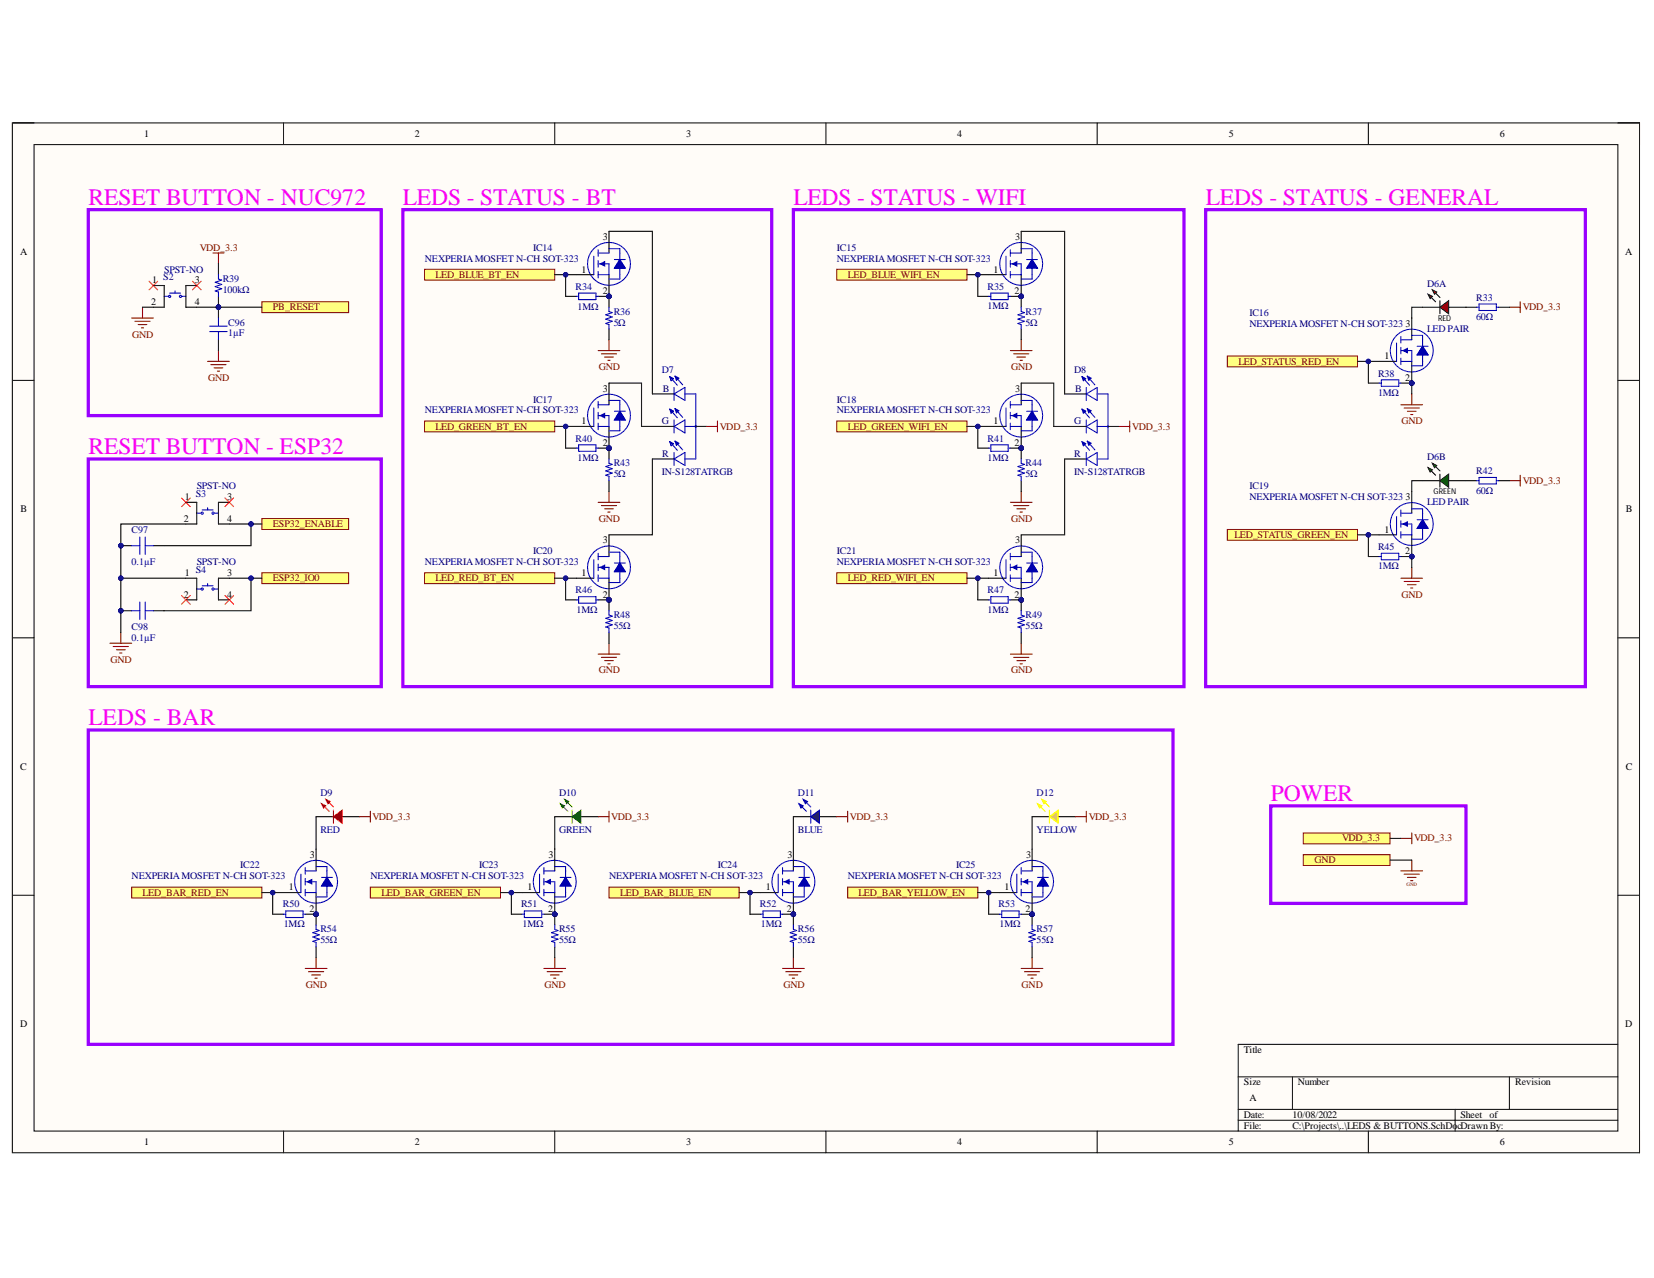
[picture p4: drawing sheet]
<svg xmlns="http://www.w3.org/2000/svg" width="279mm" height="216mm" viewBox="0 0 279 216" stroke-linecap="round" stroke-linejoin="round" font-family="sans-serif">
<defs><g id="words">
<g font-size="4" fill="#f0f">
<text x="15" y="34.6">RESET BUTTON - NUC972</text>
<text x="68.1" y="34.6">LEDS - STATUS - BT</text>
<text x="134" y="34.6">LEDS - STATUS - WIFI</text>
<text x="203.7" y="34.6">LEDS - STATUS - GENERAL</text>
<text x="15" y="76.7">RESET BUTTON - ESP32</text>
<text x="15" y="122.5">LEDS - BAR</text>
<text x="214.7" y="135.3">POWER</text>
</g>
<g font-size="1.7">
<text x="24.4" y="23.2">1</text>
<text x="70.1" y="23.2">2</text>
<text x="115.9" y="23.2">3</text>
<text x="161.7" y="23.2">4</text>
<text x="207.6" y="23.2">5</text>
<text x="253.3" y="23.2">6</text>
<text x="101.8" y="40.6">3</text>
<text x="171.5" y="40.6">3</text>
<text x="3.4" y="43">A</text>
<text x="25.7" y="47.8">1</text>
<text x="32.9" y="47.8">3</text>
<text x="98.3" y="46.1">1</text>
<text x="167.8" y="46.1">1</text>
<text x="274.6" y="43">A</text>
<text x="25.5" y="51.6">2</text>
<text x="32.9" y="51.6">4</text>
<text x="101.8" y="49.7">2</text>
<text x="171.4" y="49.7">2</text>
<text x="237.4" y="55.2">3</text>
<text x="233.9" y="60.7">1</text>
<text x="237.4" y="64.3">2</text>
<text x="98.3" y="71.7">1</text>
<text x="101.8" y="66.2">3</text>
<text x="167.8" y="71.7">1</text>
<text x="171.5" y="66.2">3</text>
<text x="101.8" y="75.3">2</text>
<text x="171.4" y="75.3">2</text>
<text x="3.5" y="86.5">B</text>
<text x="31" y="88.1">2</text>
<text x="31.2" y="84.5">1</text>
<text x="38.4" y="84.5">3</text>
<text x="38.4" y="88.1">4</text>
<text x="237.4" y="84.5">3</text>
<text x="274.6" y="86.5">B</text>
<text x="101.8" y="91.8">3</text>
<text x="171.5" y="91.8">3</text>
<text x="233.9" y="90">1</text>
<text x="237.4" y="93.6">2</text>
<text x="31" y="101">2</text>
<text x="31.2" y="97.3">1</text>
<text x="38.4" y="97.3">3</text>
<text x="38.4" y="101">4</text>
<text x="98.3" y="97.3">1</text>
<text x="101.8" y="101">2</text>
<text x="167.8" y="97.3">1</text>
<text x="171.4" y="101">2</text>
<text x="3.4" y="130.1">C</text>
<text x="274.6" y="130.1">C</text>
<text x="52.3" y="144.9">3</text>
<text x="92.7" y="144.9">3</text>
<text x="133" y="144.9">3</text>
<text x="173.3" y="144.9">3</text>
<text x="48.8" y="150.4">1</text>
<text x="52.3" y="154.1">2</text>
<text x="89.1" y="150.4">1</text>
<text x="92.6" y="154.1">2</text>
<text x="129.4" y="150.4">1</text>
<text x="132.9" y="154.1">2</text>
<text x="169.7" y="150.4">1</text>
<text x="173.3" y="154.1">2</text>
<text x="3.4" y="173.5">D</text>
<text x="274.6" y="173.5">D</text>
<text x="210.1" y="177.9">Title</text>
<text x="210.1" y="183.4">Size</text>
<text x="219.3" y="183.4">Number</text>
<text x="256" y="183.4">Revision</text>
<text x="210.1" y="188.9">Date:</text>
<text x="210.1" y="190.7">File:</text>
<text x="211.1" y="186.1">A</text>
<text x="218.3" y="188.9">10/08/2022</text>
<text x="218.3" y="190.7">C:\Projects\..\LEDS &amp; BUTTONS.SchDocDrawnBy:</text>
<text x="246.7" y="188.9">Sheet</text>
<text x="251.6" y="188.9">of</text>
<text x="24.4" y="193.4">1</text>
<text x="70.1" y="193.4">2</text>
<text x="115.9" y="193.4">3</text>
<text x="161.7" y="193.4">4</text>
<text x="207.6" y="193.4">5</text>
<text x="253.3" y="193.4">6</text>
</g>
<g font-size="1.7" fill="#000080">
<text x="27.6" y="47.3">S2</text>
<text x="27.7" y="46.1">SPST-NO</text>
<text x="37.6" y="47.7">R39</text>
<text x="71.8" y="44.2">NEXPERIAMOSFET N-CH SOT-323</text>
<text x="90.1" y="42.3">IC14</text>
<text x="141.4" y="42.3">IC15</text>
<text x="141.4" y="44.2">NEXPERIAMOSFET N-CH SOT-323</text>
<text x="37.6" y="49.5">100kΩ</text>
<text x="97.2" y="48.9">R34</text>
<text x="97.6" y="52.4">1MΩ</text>
<text x="103.7" y="53.2">R36</text>
<text x="166.8" y="48.9">R35</text>
<text x="166.8" y="52.2">1MΩ</text>
<text x="173.3" y="53.2">R37</text>
<text x="211.1" y="53.3">IC16</text>
<text x="241.1" y="48.4">D6A</text>
<text x="249.4" y="50.8">R33</text>
<text x="38.6" y="55">C96</text>
<text x="38.6" y="56.8">1µF</text>
<text x="103.7" y="55">5Ω</text>
<text x="173.3" y="55">5Ω</text>
<text x="211.1" y="55.2">NEXPERIAMOSFET N-CH SOT-323</text>
<text x="241.1" y="56">LED PAIR</text>
<text x="249.4" y="54.1">60Ω</text>
<text x="111.8" y="63">D7</text>
<text x="181.5" y="63">D8</text>
<text x="232.8" y="63.6">R38</text>
<text x="71.8" y="69.8">NEXPERIAMOSFET N-CH SOT-323</text>
<text x="90.1" y="68">IC17</text>
<text x="111.8" y="71.7">G</text>
<text x="112" y="66.2">B</text>
<text x="141.4" y="68">IC18</text>
<text x="141.4" y="69.8">NEXPERIAMOSFET N-CH SOT-323</text>
<text x="181.5" y="71.7">G</text>
<text x="181.6" y="66.2">B</text>
<text x="232.8" y="66.9">1MΩ</text>
<text x="97.2" y="74.6">R40</text>
<text x="97.6" y="77.9">1MΩ</text>
<text x="111.9" y="77.2">R</text>
<text x="166.8" y="74.6">R41</text>
<text x="166.8" y="77.9">1MΩ</text>
<text x="181.5" y="77.2">R</text>
<text x="241.1" y="77.7">D6B</text>
<text x="33.1" y="83.9">S3</text>
<text x="33.2" y="82.7">SPST-NO</text>
<text x="103.7" y="78.8">R43</text>
<text x="103.7" y="80.6">5Ω</text>
<text x="111.8" y="80.3">IN-S128TATRGB</text>
<text x="173.3" y="78.8">R44</text>
<text x="173.3" y="80.6">5Ω</text>
<text x="181.5" y="80.3">IN-S128TATRGB</text>
<text x="211.1" y="82.7">IC19</text>
<text x="249.4" y="80.1">R42</text>
<text x="249.4" y="83.4">60Ω</text>
<text x="211.1" y="84.5">NEXPERIAMOSFET N-CH SOT-323</text>
<text x="241.1" y="85.3">LED PAIR</text>
<text x="22.2" y="90">C97</text>
<text x="22.2" y="95.5">0.1µF</text>
<text x="33.2" y="95.5">SPST-NO</text>
<text x="71.8" y="95.5">NEXPERIAMOSFET N-CH SOT-323</text>
<text x="90.1" y="93.6">IC20</text>
<text x="141.4" y="93.6">IC21</text>
<text x="141.4" y="95.5">NEXPERIAMOSFET N-CH SOT-323</text>
<text x="232.8" y="92.9">R45</text>
<text x="33.1" y="96.8">S4</text>
<text x="97.2" y="100.2">R46</text>
<text x="166.8" y="100.2">R47</text>
<text x="232.8" y="96.2">1MΩ</text>
<text x="22.2" y="106.5">C98</text>
<text x="97.4" y="103.5">1MΩ</text>
<text x="103.7" y="104.5">R48</text>
<text x="103.7" y="106.3">55Ω</text>
<text x="166.8" y="103.5">1MΩ</text>
<text x="173.3" y="104.5">R49</text>
<text x="173.3" y="106.3">55Ω</text>
<text x="22.2" y="108.3">0.1µF</text>
<text x="54.1" y="134.5">D9</text>
<text x="94.4" y="134.5">D10</text>
<text x="134.8" y="134.5">D11</text>
<text x="175.1" y="134.5">D12</text>
<text x="54.1" y="140.7">RED</text>
<text x="94.4" y="140.7">GREEN</text>
<text x="134.8" y="140.7">BLUE</text>
<text x="175.1" y="140.7">YELLOW</text>
<text x="22.2" y="148.6">NEXPERIAMOSFET N-CH SOT-323</text>
<text x="40.6" y="146.7">IC22</text>
<text x="62.6" y="148.6">NEXPERIAMOSFET N-CH SOT-323</text>
<text x="80.9" y="146.7">IC23</text>
<text x="102.9" y="148.6">NEXPERIAMOSFET N-CH SOT-323</text>
<text x="121.3" y="146.7">IC24</text>
<text x="143.2" y="148.6">NEXPERIAMOSFET N-CH SOT-323</text>
<text x="161.5" y="146.7">IC25</text>
<text x="47.8" y="153.3">R50</text>
<text x="88" y="153.3">R51</text>
<text x="128.4" y="153.3">R52</text>
<text x="168.7" y="153.3">R53</text>
<text x="47.9" y="156.6">1MΩ</text>
<text x="54.1" y="157.5">R54</text>
<text x="54.1" y="159.4">55Ω</text>
<text x="88.3" y="156.6">1MΩ</text>
<text x="94.4" y="157.5">R55</text>
<text x="94.4" y="159.4">55Ω</text>
<text x="128.5" y="156.6">1MΩ</text>
<text x="134.8" y="157.5">R56</text>
<text x="134.8" y="159.4">55Ω</text>
<text x="168.9" y="156.6">1MΩ</text>
<text x="175.1" y="157.5">R57</text>
<text x="175.1" y="159.4">55Ω</text>
</g>
<g font-size="1.7" fill="#800000">
<text x="33.7" y="42.3">VDD_3.3</text>
<text x="73.6" y="46.9">LED_BLUE_BT_EN</text>
<text x="143.2" y="46.9">LED_BLUE_WIFI_EN</text>
<text x="46.1" y="52.4">PB_RESET</text>
<text x="257.2" y="52.4">VDD_3.3</text>
<text x="22.3" y="57">GND</text>
<text x="35.2" y="64.3">GND</text>
<text x="101.1" y="62.5">GND</text>
<text x="170.8" y="62.5">GND</text>
<text x="209.2" y="61.6">LED_STATUS_RED_EN</text>
<text x="236.8" y="71.7">GND</text>
<text x="73.6" y="72.6">LED_GREEN_BT_EN</text>
<text x="121.6" y="72.6">VDD_3.3</text>
<text x="143.2" y="72.6">LED_GREEN_WIFI_EN</text>
<text x="191.3" y="72.6">VDD_3.3</text>
<text x="257.2" y="81.7">VDD_3.3</text>
<text x="46.1" y="89.1">ESP32_ENABLE</text>
<text x="101.1" y="88.1">GND</text>
<text x="170.8" y="88.1">GND</text>
<text x="208.5" y="90.8">LED_STATUS_GREEN_EN</text>
<text x="46.1" y="98.2">ESP32_IO0</text>
<text x="73.6" y="98.2">LED_RED_BT_EN</text>
<text x="143.2" y="98.2">LED_RED_WIFI_EN</text>
<text x="236.8" y="101">GND</text>
<text x="18.7" y="112">GND</text>
<text x="101.1" y="113.7">GND</text>
<text x="170.8" y="113.7">GND</text>
<text x="62.9" y="138.5">VDD_3.3</text>
<text x="103.2" y="138.5">VDD_3.3</text>
<text x="143.6" y="138.5">VDD_3.3</text>
<text x="183.9" y="138.5">VDD_3.3</text>
<text x="226.7" y="142.1">VDD_3.3</text>
<text x="238.9" y="142.1">VDD_3.3</text>
<text x="222" y="145.9">GND</text>
<text x="24.1" y="151.4">LED_BAR_RED_EN</text>
<text x="64.4" y="151.4">LED_BAR_GREEN_EN</text>
<text x="104.8" y="151.4">LED_BAR_BLUE_EN</text>
<text x="145" y="151.4">LED_BAR_YELLOW_EN</text>
<text x="51.7" y="166.9">GND</text>
<text x="92" y="166.9">GND</text>
<text x="132.3" y="166.9">GND</text>
<text x="172.6" y="166.9">GND</text>
</g>
<g font-size="1.4">
<text x="242.9" y="54.2">RED</text>
<text x="242.2" y="83.5">GREEN</text>
</g>
<text font-size=".8" fill="#800000" x="237.6" y="149.7">GND</text>
</g></defs>
<path d="M2.1 20.8h274.9v173.9h-274.9z" fill-rule="evenodd" fill="#fffcf8"/>
<path d="M2.1 20.8h274.9v173.9h-274.9z" fill="none" stroke="#000" stroke-width=".17"/>
<path d="M5.7 24.4h267.6v166.7h-267.6z" fill-rule="evenodd" fill="#fffcf8"/>
<g fill="none" stroke="#000" stroke-width=".17">
<path d="M2.1 20.8h3.6M5.7 24.4h267.6v166.7h-267.6zM47.9 20.8v3.6M93.7 20.8v3.6M139.5 20.8v3.6M185.3 20.8v3.6M231.1 20.8v3.6M273.3 20.8h3.7v3.6M2.1 64.3h3.6M273.3 64.3h3.7M2.1 107.7h3.6M273.3 107.7h3.7"/>
<path d="M2.1 151.2h3.6M273.3 151.2h3.7M273.3 176.4h-64.1v14.7M47.9 191.1v3.6M93.7 191.1v3.6M139.5 191.1v3.6M185.3 191.1v3.6M209.2 181.9h64.1M209.2 187.4h64.1M209.2 189.3h64.1M218.3 181.9v5.5M231.1 191.1v3.6"/>
<path d="M245.8 187.4v3.7M255 181.9v5.5M277 191.1v3.6"/>
</g>
<path d="M22.2 53.7h3.7M22.8 54.3h2.6M23.3 54.8h1.5M23.9 55.4h.4M24.1 51.9v1.8M36 42.7h1.8M36.9 42.7v1.9" fill="none" stroke="#800000" stroke-width=".18"/>
<path d="M44.2 51h14.7v1.8h-14.7z" fill-rule="evenodd" fill="#ffff80"/>
<path d="M44.2 51h14.7v1.8h-14.7z" fill="none" stroke="#800000" stroke-width=".17"/>
<path d="M141.4 96.8h21.9v1.8h-21.9z" fill-rule="evenodd" fill="#ffff80"/>
<path d="M141.4 96.8h21.9v1.8h-21.9z" fill="none" stroke="#800000" stroke-width=".17"/>
<path d="M71.7 96.8h22v1.8h-22z" fill-rule="evenodd" fill="#ffff80"/>
<path d="M71.7 96.8h22v1.8h-22z" fill="none" stroke="#800000" stroke-width=".17"/>
<path d="M141.4 71.1h21.9v1.9h-21.9z" fill-rule="evenodd" fill="#ffff80"/>
<path d="M141.4 71.1h21.9v1.9h-21.9z" fill="none" stroke="#800000" stroke-width=".17"/>
<path d="M71.7 45.5h22v1.8h-22z" fill-rule="evenodd" fill="#ffff80"/>
<path d="M71.7 45.5h22v1.8h-22z" fill="none" stroke="#800000" stroke-width=".17"/>
<g fill="none" stroke="#00f" stroke-width=".18">
<path d="M113.1 63.6l1.3 1.5M113.1 63.6l.7 .4-.4 .3M113.1 63.6l.3 .7M113.1 69.1l1.3 1.5M113.1 69.1l.7 .4-.4 .3M113.1 69.1l.3 .7M113.1 74.6l1.3 1.5M113.1 74.6l.7 .4-.4 .3M113.1 74.6l.3 .7M113.4 63.8v.5M113.4 69.3v.5M113.4 74.8v.5"/>
<path d="M113.5 63.9l.1 .1M113.5 69.4l.1 .1M113.5 74.9l.1 .1M113.9 66.6l1.8-1.1v2.1zM113.9 72l1.8-1.1v2.2zM113.9 77.5l1.8-1.1v2.2zM113.9 65.5v2.1M113.9 70.9v2.2M113.9 76.4v2.2M114 63.5l1.3 1.5M114 63.5l.7 .4-.4 .3M114 63.5l.3 .7"/>
<path d="M114 69l1.3 1.5M114 69l.7 .4-.4 .3M114 69l.3 .7M114 74.5l1.3 1.5M114 74.5l.7 .4-.4 .3M114 74.5l.3 .7M114.3 63.7v.5M114.3 69.2v.5M114.3 74.7v.5M114.4 63.8l.1 .1M114.4 69.3l.1 .1M114.4 74.8l.1 .1"/>
<path d="M115.7 66.6h1.8v10.9h-1.8M115.7 72h1.8M117.5 72h.1v.1h-.1z"/>
<circle cx="117.5" cy="72" r=".09"/>
</g>
<path d="M110.2 72h3.7M110.2 66.6h3.7M110.2 77.5h3.7M117.5 72h1.9" fill="none" stroke="#000" stroke-width=".18"/>
<path d="M101 59.2h3.7M101.6 59.8h2.6M102.9 57.4v1.8M102.1 60.3h1.5M102.7 60.9h.4M119.4 72h1.8M121.2 71.1v1.9" fill="none" stroke="#800000" stroke-width=".18"/>
<circle cx="102.9" cy="50.1" r=".37" fill="#000080"/>
<circle cx="102.9" cy="50.1" r=".37" fill="none" stroke="#000080" stroke-width=".17"/>
<path d="M106.1 46.3a3.6 3.6 0 0 0-3.1-5.3 3.6 3.6 0 0 0-3.5 5 3.6 3.6 0 0 0 6.1 1l.4-.6" fill="none" stroke="#00f" stroke-width=".18"/>
<path d="M97.4 46.4h2.9M102.9 46.4v3.7" fill="none" stroke="#000" stroke-width=".18"/>
<circle cx="102.9" cy="50.1" r=".37" fill="#000080"/>
<circle cx="102.9" cy="50.1" r=".37" fill="none" stroke="#000080" stroke-width=".17"/>
<path d="M102.9 39.1v3.6" fill="none" stroke="#000" stroke-width=".18"/>
<path d="M100.3 43.3v3.1M101 44.6h1.9v1.8h-1.9M101 42.7h1.9" fill="none" stroke="#00f" stroke-width=".18"/>
<path d="M101.4 44.6l.7-.4v.7z" fill="#00f"/>
<path d="M101.4 44.6l.7-.4v.7zM103.8 43.8h1.8M104.7 42.7v3.7M104.7 43.8l.9 1.5h-1.8z" fill="none" stroke="#00f" stroke-width=".18"/>
<path d="M104.7 43.8l.9 1.5h-1.8z" fill="#00f"/>
<path d="M104.7 43.8l.9 1.5h-1.8z" fill="none" stroke="#00f" stroke-width=".17"/>
<path d="M101 42.2v1.1M101 44v1.1M101 45.9v1.1M102.9 42h1.8v.7M104.7 46.4v.7h-1.8" fill="none" stroke="#00f" stroke-width=".18"/>
<circle cx="102.9" cy="50.1" r=".37" fill="#000080"/>
<circle cx="102.9" cy="50.1" r=".37" fill="none" stroke="#000080" stroke-width=".17"/>
<path d="M95.5 50.1h1.9M101 50.1h1.9" fill="none" stroke="#000" stroke-width=".18"/>
<circle cx="102.9" cy="50.1" r=".37" fill="#000080"/>
<circle cx="102.9" cy="50.1" r=".37" fill="none" stroke="#000080" stroke-width=".17"/>
<path d="M97.4 50.1h.3M97.7 49.5h3v1.1h-3zM100.7 50.1h.3" fill="none" stroke="#00f" stroke-width=".18"/>
<path d="M101 84.9h3.7M101.6 85.4h2.6M102.1 86h1.5M102.7 86.5h.4M102.9 83v1.9" fill="none" stroke="#800000" stroke-width=".18"/>
<circle cx="102.9" cy="75.7" r=".37" fill="#000080"/>
<circle cx="102.9" cy="75.7" r=".37" fill="none" stroke="#000080" stroke-width=".17"/>
<path d="M106.1 71.9a3.6 3.6 0 0 0-3.1-5.3 3.6 3.6 0 0 0-3.5 5 3.6 3.6 0 0 0 6.1 1l.4-.6" fill="none" stroke="#00f" stroke-width=".18"/>
<path d="M97.4 72h2.9M102.9 72v3.7" fill="none" stroke="#000" stroke-width=".18"/>
<circle cx="102.9" cy="75.7" r=".37" fill="#000080"/>
<circle cx="102.9" cy="75.7" r=".37" fill="none" stroke="#000080" stroke-width=".17"/>
<path d="M102.9 64.7v3.7" fill="none" stroke="#000" stroke-width=".18"/>
<path d="M100.3 68.9v3.1M101 70.2h1.9v1.8h-1.9M101 68.4h1.9" fill="none" stroke="#00f" stroke-width=".18"/>
<path d="M101.4 70.2l.7-.4v.8z" fill="#00f"/>
<path d="M101.4 70.2l.7-.4v.8zM103.8 69.5h1.8M104.7 68.4v3.6M104.7 69.5l.9 1.4h-1.8z" fill="none" stroke="#00f" stroke-width=".18"/>
<path d="M104.7 69.5l.9 1.4h-1.8z" fill="#00f"/>
<path d="M104.7 69.5l.9 1.4h-1.8z" fill="none" stroke="#00f" stroke-width=".17"/>
<path d="M101 67.8v1.1M101 69.7v1.1M101 71.5v1.1M102.9 67.6h1.8v.8M104.7 72v.8h-1.8" fill="none" stroke="#00f" stroke-width=".18"/>
<circle cx="102.9" cy="75.7" r=".37" fill="#000080"/>
<circle cx="102.9" cy="75.7" r=".37" fill="none" stroke="#000080" stroke-width=".17"/>
<path d="M95.5 75.7h1.9M101 75.7h1.9" fill="none" stroke="#000" stroke-width=".18"/>
<circle cx="102.9" cy="75.7" r=".37" fill="#000080"/>
<circle cx="102.9" cy="75.7" r=".37" fill="none" stroke="#000080" stroke-width=".17"/>
<path d="M97.4 75.7h.3M97.7 75.2h3v1.1h-3zM100.7 75.7h.3" fill="none" stroke="#00f" stroke-width=".18"/>
<path d="M101 110.5h3.7M101.6 111.1h2.6M102.1 111.6h1.5M102.7 112.1h.4M102.9 108.7v1.8" fill="none" stroke="#800000" stroke-width=".18"/>
<circle cx="102.9" cy="101.3" r=".37" fill="#000080"/>
<circle cx="102.9" cy="101.3" r=".37" fill="none" stroke="#000080" stroke-width=".17"/>
<path d="M106.1 97.6a3.6 3.6 0 0 0-3.1-5.4 3.6 3.6 0 0 0-3.5 5.1 3.6 3.6 0 0 0 6.1 .9l.4-.6" fill="none" stroke="#00f" stroke-width=".18"/>
<path d="M97.4 97.7h2.9M102.9 97.7v3.6" fill="none" stroke="#000" stroke-width=".18"/>
<circle cx="102.9" cy="101.3" r=".37" fill="#000080"/>
<circle cx="102.9" cy="101.3" r=".37" fill="none" stroke="#000080" stroke-width=".17"/>
<path d="M102.9 90.4v3.6" fill="none" stroke="#000" stroke-width=".18"/>
<path d="M100.3 94.6v3.1M101 95.9h1.9v1.8h-1.9M101 94h1.9" fill="none" stroke="#00f" stroke-width=".18"/>
<path d="M101.4 95.9l.7-.4v.7z" fill="#00f"/>
<path d="M101.4 95.9l.7-.4v.7zM103.8 95.1h1.8M104.7 94v3.7M104.7 95.1l.9 1.5h-1.8z" fill="none" stroke="#00f" stroke-width=".18"/>
<path d="M104.7 95.1l.9 1.5h-1.8z" fill="#00f"/>
<path d="M104.7 95.1l.9 1.5h-1.8z" fill="none" stroke="#00f" stroke-width=".17"/>
<path d="M101 93.5v1.1M101 95.3v1.1M101 97.1v1.1M102.9 93.3h1.8v.7M104.7 97.7v.7h-1.8" fill="none" stroke="#00f" stroke-width=".18"/>
<circle cx="102.9" cy="101.3" r=".37" fill="#000080"/>
<circle cx="102.9" cy="101.3" r=".37" fill="none" stroke="#000080" stroke-width=".17"/>
<path d="M95.5 101.3h1.9M101 101.3h1.9" fill="none" stroke="#000" stroke-width=".18"/>
<circle cx="102.9" cy="101.3" r=".37" fill="#000080"/>
<circle cx="102.9" cy="101.3" r=".37" fill="none" stroke="#000080" stroke-width=".17"/>
<path d="M97.4 101.3h.3M97.7 100.8h3v1.1h-3zM100.7 101.3h.3" fill="none" stroke="#00f" stroke-width=".18"/>
<path d="M71.7 71.1h22v1.9h-22z" fill-rule="evenodd" fill="#ffff80"/>
<path d="M71.7 71.1h22v1.9h-22z" fill="none" stroke="#800000" stroke-width=".17"/>
<g fill="none" stroke="#00f" stroke-width=".18">
<path d="M182.8 63.6l1.2 1.5M182.8 63.6l.6 .4-.4 .3M182.8 63.6l.2 .7M182.8 69.1l1.2 1.5M182.8 69.1l.6 .4-.4 .3M182.8 69.1l.2 .7M182.8 74.6l1.2 1.5M182.8 74.6l.6 .4-.4 .3M182.8 74.6l.2 .7M183.1 63.8h-.1v.5M183.1 69.3h-.1v.5M183.1 74.8h-.1v.5"/>
<path d="M183.1 63.9l.2 .1M183.1 69.4l.2 .1M183.1 74.9l.2 .1M183.5 66.6l1.8-1.1v2.2zM183.5 72l1.8-1.1v2.2zM183.5 77.5l1.8-1.1v2.2zM183.5 65.5v2.2M183.5 70.9v2.2M183.5 76.4v2.2M183.7 63.5l1.2 1.5M183.7 63.5l.6 .4-.4 .3M183.7 63.5l.2 .7"/>
<path d="M183.7 69l1.2 1.5M183.7 69l.6 .4-.4 .3M183.7 69l.2 .7M183.7 74.5l1.2 1.5M183.7 74.5l.6 .4-.4 .3M183.7 74.5l.2 .7M184 63.7h-.1v.5M184 69.2h-.1v.5M184 74.7h-.1v.5M184 63.8l.2 .1M184 69.3l.2 .1M184 74.8l.2 .1"/>
<path d="M185.3 66.6h1.9v10.9h-1.9M185.3 72h1.9M187.1 72h.1v.1h-.1z"/>
</g>
<path d="M179.8 72h3.7M179.8 66.6h3.7M179.8 77.5h3.7M187.2 72h1.8" fill="none" stroke="#000" stroke-width=".18"/>
<path d="M170.7 59.2h3.6M171.2 59.8h2.6M172.5 57.4v1.8M171.8 60.3h1.4M172.3 60.9h.4M189 72h1.8M190.8 71.1v1.9" fill="none" stroke="#800000" stroke-width=".18"/>
<circle cx="172.5" cy="50.1" r=".36" fill="#000080"/>
<circle cx="172.5" cy="50.1" r=".36" fill="none" stroke="#000080" stroke-width=".17"/>
<path d="M175.7 46.3a3.6 3.6 0 0 0-3.1-5.3 3.6 3.6 0 0 0-3.4 5.1 3.6 3.6 0 0 0 6 .9l.5-.6" fill="none" stroke="#00f" stroke-width=".18"/>
<path d="M167 46.4h2.9M172.5 46.4v3.7" fill="none" stroke="#000" stroke-width=".18"/>
<circle cx="172.5" cy="50.1" r=".36" fill="#000080"/>
<circle cx="172.5" cy="50.1" r=".36" fill="none" stroke="#000080" stroke-width=".17"/>
<path d="M172.5 39.1v3.6" fill="none" stroke="#000" stroke-width=".18"/>
<path d="M169.9 43.3v3.1M170.7 44.6h1.8v1.8h-1.8M170.7 42.7h1.8" fill="none" stroke="#00f" stroke-width=".18"/>
<path d="M171 44.6l.8-.4v.7z" fill="#00f"/>
<path d="M171 44.6l.8-.4v.7zM173.4 43.8h1.9M174.3 42.7v3.7M174.3 43.8l1 1.5h-1.9z" fill="none" stroke="#00f" stroke-width=".18"/>
<path d="M174.3 43.8l1 1.5h-1.9z" fill="#00f"/>
<path d="M174.3 43.8l1 1.5h-1.9z" fill="none" stroke="#00f" stroke-width=".17"/>
<path d="M170.7 42.2v1.1M170.7 44v1.1M170.7 45.9v1.1M172.5 42h1.8v.7M174.3 46.4v.7h-1.8" fill="none" stroke="#00f" stroke-width=".18"/>
<circle cx="172.5" cy="50.1" r=".36" fill="#000080"/>
<circle cx="172.5" cy="50.1" r=".36" fill="none" stroke="#000080" stroke-width=".17"/>
<path d="M165.2 50.1h1.8M170.7 50.1h1.8" fill="none" stroke="#000" stroke-width=".18"/>
<circle cx="172.5" cy="50.1" r=".36" fill="#000080"/>
<circle cx="172.5" cy="50.1" r=".36" fill="none" stroke="#000080" stroke-width=".17"/>
<path d="M167 50.1h.4M167.4 49.5h2.9v1.1h-2.9zM170.3 50.1h.4" fill="none" stroke="#00f" stroke-width=".18"/>
<path d="M170.7 84.9h3.6M171.2 85.4h2.6M171.8 86h1.4M172.3 86.5h.4M172.5 83v1.9" fill="none" stroke="#800000" stroke-width=".18"/>
<circle cx="172.5" cy="75.7" r=".37" fill="#000080"/>
<circle cx="172.5" cy="75.7" r=".37" fill="none" stroke="#000080" stroke-width=".17"/>
<path d="M175.7 71.9a3.6 3.6 0 0 0-3.1-5.3 3.6 3.6 0 0 0-3.4 5.1 3.6 3.6 0 0 0 6 .9l.5-.6" fill="none" stroke="#00f" stroke-width=".18"/>
<path d="M167 72h2.9M172.5 72v3.7" fill="none" stroke="#000" stroke-width=".18"/>
<circle cx="172.5" cy="75.7" r=".37" fill="#000080"/>
<circle cx="172.5" cy="75.7" r=".37" fill="none" stroke="#000080" stroke-width=".17"/>
<path d="M172.5 64.7v3.7" fill="none" stroke="#000" stroke-width=".18"/>
<path d="M169.9 68.9v3.1M170.7 70.2h1.8v1.8h-1.8M170.7 68.4h1.8" fill="none" stroke="#00f" stroke-width=".18"/>
<path d="M171 70.2l.8-.4v.8z" fill="#00f"/>
<path d="M171 70.2l.8-.4v.8zM173.4 69.5h1.9M174.3 68.4v3.6M174.3 69.5l1 1.4h-1.9z" fill="none" stroke="#00f" stroke-width=".18"/>
<path d="M174.3 69.5l1 1.4h-1.9z" fill="#00f"/>
<path d="M174.3 69.5l1 1.4h-1.9z" fill="none" stroke="#00f" stroke-width=".17"/>
<path d="M170.7 67.8v1.1M170.7 69.7v1.1M170.7 71.5v1.1M172.5 67.7h1.8v.7M174.3 72v.8h-1.8" fill="none" stroke="#00f" stroke-width=".18"/>
<circle cx="172.5" cy="75.7" r=".37" fill="#000080"/>
<circle cx="172.5" cy="75.7" r=".37" fill="none" stroke="#000080" stroke-width=".17"/>
<path d="M165.2 75.7h1.8M170.7 75.7h1.8" fill="none" stroke="#000" stroke-width=".18"/>
<circle cx="172.5" cy="75.7" r=".37" fill="#000080"/>
<circle cx="172.5" cy="75.7" r=".37" fill="none" stroke="#000080" stroke-width=".17"/>
<path d="M167 75.7h.4M167.4 75.2h2.9v1.1h-2.9zM170.3 75.7h.4" fill="none" stroke="#00f" stroke-width=".18"/>
<path d="M170.7 110.5h3.6M171.2 111.1h2.6M171.8 111.6h1.4M172.3 112.1h.4M172.5 108.7v1.8" fill="none" stroke="#800000" stroke-width=".18"/>
<circle cx="172.5" cy="101.3" r=".36" fill="#000080"/>
<circle cx="172.5" cy="101.3" r=".36" fill="none" stroke="#000080" stroke-width=".17"/>
<path d="M175.7 97.6a3.6 3.6 0 0 0-3.1-5.4 3.6 3.6 0 0 0-3.4 5.1 3.6 3.6 0 0 0 6 .9l.5-.6" fill="none" stroke="#00f" stroke-width=".18"/>
<path d="M167 97.7h2.9M172.5 97.7v3.6" fill="none" stroke="#000" stroke-width=".18"/>
<circle cx="172.5" cy="101.3" r=".36" fill="#000080"/>
<circle cx="172.5" cy="101.3" r=".36" fill="none" stroke="#000080" stroke-width=".17"/>
<path d="M172.5 90.4v3.6" fill="none" stroke="#000" stroke-width=".18"/>
<path d="M169.9 94.6v3.1M170.7 95.9h1.8v1.8h-1.8M170.7 94h1.8" fill="none" stroke="#00f" stroke-width=".18"/>
<path d="M171 95.9l.8-.4v.7z" fill="#00f"/>
<path d="M171 95.9l.8-.4v.7zM173.4 95.1h1.9M174.3 94v3.7M174.3 95.1l1 1.5h-1.9z" fill="none" stroke="#00f" stroke-width=".18"/>
<path d="M174.3 95.1l1 1.5h-1.9z" fill="#00f"/>
<path d="M174.3 95.1l1 1.5h-1.9z" fill="none" stroke="#00f" stroke-width=".17"/>
<path d="M170.7 93.5v1.1M170.7 95.3v1.1M170.7 97.1v1.1M172.5 93.3h1.8v.7M174.3 97.7v.7h-1.8" fill="none" stroke="#00f" stroke-width=".18"/>
<circle cx="172.5" cy="101.3" r=".36" fill="#000080"/>
<circle cx="172.5" cy="101.3" r=".36" fill="none" stroke="#000080" stroke-width=".17"/>
<path d="M165.2 101.3h1.8M170.7 101.3h1.8" fill="none" stroke="#000" stroke-width=".18"/>
<circle cx="172.5" cy="101.3" r=".36" fill="#000080"/>
<circle cx="172.5" cy="101.3" r=".36" fill="none" stroke="#000080" stroke-width=".17"/>
<path d="M167 101.3h.4M167.4 100.8h2.9v1.1h-2.9zM170.3 101.3h.4" fill="none" stroke="#00f" stroke-width=".18"/>
<path d="M141.4 45.5h21.9v1.8h-21.9z" fill-rule="evenodd" fill="#ffff80"/>
<path d="M141.4 45.5h21.9v1.8h-21.9z" fill="none" stroke="#800000" stroke-width=".17"/>
<circle cx="102.9" cy="101.3" r=".37" fill="#000080"/>
<circle cx="102.9" cy="101.3" r=".37" fill="none" stroke="#000080" stroke-width=".17"/>
<path d="M102.9 101.3v1.9" fill="none" stroke="#000" stroke-width=".18"/>
<circle cx="102.9" cy="101.3" r=".37" fill="#000080"/>
<circle cx="102.9" cy="101.3" r=".37" fill="none" stroke="#000080" stroke-width=".17"/>
<path d="M102.9 106.8v1.9" fill="none" stroke="#000" stroke-width=".18"/>
<path d="M102.9 103.2v.7l.5 .2-1.1 .4 1.1 .3-1.1 .4 1.1 .4-1.1 .3 .6 .2v.7" fill="none" stroke="#00f" stroke-width=".18"/>
<circle cx="102.9" cy="75.7" r=".37" fill="#000080"/>
<circle cx="102.9" cy="75.7" r=".37" fill="none" stroke="#000080" stroke-width=".17"/>
<path d="M102.9 75.7v1.8" fill="none" stroke="#000" stroke-width=".18"/>
<circle cx="102.9" cy="75.7" r=".37" fill="#000080"/>
<circle cx="102.9" cy="75.7" r=".37" fill="none" stroke="#000080" stroke-width=".17"/>
<path d="M102.9 81.2v1.8" fill="none" stroke="#000" stroke-width=".18"/>
<path d="M102.9 77.5v.8l.5 .2-1.1 .3 1.1 .4-1.1 .4 1.1 .3-1.1 .4 .6 .2v.7" fill="none" stroke="#00f" stroke-width=".18"/>
<circle cx="172.5" cy="101.3" r=".36" fill="#000080"/>
<circle cx="172.5" cy="101.3" r=".36" fill="none" stroke="#000080" stroke-width=".17"/>
<path d="M172.5 101.3v1.9" fill="none" stroke="#000" stroke-width=".18"/>
<circle cx="172.5" cy="101.3" r=".36" fill="#000080"/>
<circle cx="172.5" cy="101.3" r=".36" fill="none" stroke="#000080" stroke-width=".17"/>
<path d="M172.5 106.8v1.9" fill="none" stroke="#000" stroke-width=".18"/>
<path d="M172.5 103.2v.7l.6 .2-1.1 .4 1.1 .3-1.1 .4 1.1 .4-1.1 .3 .5 .2v.7" fill="none" stroke="#00f" stroke-width=".18"/>
<circle cx="102.9" cy="50.1" r=".37" fill="#000080"/>
<circle cx="102.9" cy="50.1" r=".37" fill="none" stroke="#000080" stroke-width=".17"/>
<path d="M102.9 50.1v1.8" fill="none" stroke="#000" stroke-width=".18"/>
<circle cx="102.9" cy="50.1" r=".37" fill="#000080"/>
<circle cx="102.9" cy="50.1" r=".37" fill="none" stroke="#000080" stroke-width=".17"/>
<path d="M102.9 55.6v1.8" fill="none" stroke="#000" stroke-width=".18"/>
<path d="M102.9 51.9v.7l.5 .2-1.1 .4 1.1 .3-1.1 .4 1.1 .4-1.1 .3 .6 .2v.8" fill="none" stroke="#00f" stroke-width=".18"/>
<circle cx="172.5" cy="50.1" r=".36" fill="#000080"/>
<circle cx="172.5" cy="50.1" r=".36" fill="none" stroke="#000080" stroke-width=".17"/>
<path d="M172.5 50.1v1.8" fill="none" stroke="#000" stroke-width=".18"/>
<circle cx="172.5" cy="50.1" r=".36" fill="#000080"/>
<circle cx="172.5" cy="50.1" r=".36" fill="none" stroke="#000080" stroke-width=".17"/>
<path d="M172.5 55.6v1.8" fill="none" stroke="#000" stroke-width=".18"/>
<path d="M172.5 51.9v.7l.6 .2-1.1 .4 1.1 .4-1.1 .3 1.1 .4-1.1 .4 .5 .1v.8" fill="none" stroke="#00f" stroke-width=".18"/>
<circle cx="172.5" cy="75.7" r=".37" fill="#000080"/>
<circle cx="172.5" cy="75.7" r=".37" fill="none" stroke="#000080" stroke-width=".17"/>
<path d="M172.5 75.7v1.8" fill="none" stroke="#000" stroke-width=".18"/>
<circle cx="172.5" cy="75.7" r=".37" fill="#000080"/>
<circle cx="172.5" cy="75.7" r=".37" fill="none" stroke="#000080" stroke-width=".17"/>
<path d="M31.4 84.9h1.8v3.6h-1.8M31.4 97.7h1.8v3.6h-1.8M38.7 84.9h-1.8v3.6h1.8M38.7 97.7h-1.8v3.6h1.8M172.5 81.2v1.8" fill="none" stroke="#000" stroke-width=".18"/>
<g fill="none" stroke="#00f" stroke-width=".18">
<path d="M172.5 77.5v.8l.6 .1-1.1 .4 1.1 .4-1.1 .4 1.1 .3-1.1 .4 .5 .2v.7M33.2 86.7h.8M33.2 99.5h.8M34.2 86.1h1.8M34.2 99h1.8M35.1 85.8v.3M35.1 98.6v.4M36.2 86.7h.7M36.2 99.5h.7"/>
<circle cx="34.2" cy="99.5" r=".18"/>
<circle cx="34.2" cy="86.7" r=".18"/>
<circle cx="36" cy="99.5" r=".18"/>
<circle cx="36" cy="86.7" r=".18"/>
</g>
<path d="M30.7 84.1l1.4 1.5M32.1 84.1l-1.4 1.5M38 84.1l1.5 1.5M39.5 84.1l-1.5 1.5M30.7 100.6l1.4 1.5M32.1 100.6l-1.4 1.5M38 100.6l1.5 1.5M39.5 100.6l-1.5 1.5" fill="none" stroke="#f00" stroke-width=".17"/>
<circle cx="20.4" cy="92.2" r=".36" fill="#000080"/>
<circle cx="20.4" cy="92.2" r=".36" fill="none" stroke="#000080" stroke-width=".17"/>
<path d="M20.4 92.2h1.8M25.9 92.2h1.8" fill="none" stroke="#000" stroke-width=".18"/>
<circle cx="20.4" cy="92.2" r=".36" fill="#000080"/>
<circle cx="20.4" cy="92.2" r=".36" fill="none" stroke="#000080" stroke-width=".17"/>
<path d="M22.2 92.2h1.4M23.6 90.7v3M24.5 92.2h1.4M24.5 90.7v3" fill="none" stroke="#00f" stroke-width=".18"/>
<circle cx="20.4" cy="103.2" r=".37" fill="#000080"/>
<circle cx="20.4" cy="103.2" r=".37" fill="none" stroke="#000080" stroke-width=".17"/>
<path d="M20.4 103.2h1.8M25.9 103.2h1.8" fill="none" stroke="#000" stroke-width=".18"/>
<circle cx="20.4" cy="103.2" r=".37" fill="#000080"/>
<circle cx="20.4" cy="103.2" r=".37" fill="none" stroke="#000080" stroke-width=".17"/>
<path d="M22.2 103.2h1.4M23.6 101.7v2.9M24.5 103.2h1.4M24.5 101.7v2.9" fill="none" stroke="#00f" stroke-width=".18"/>
<path d="M18.6 108.7h3.6M19.1 109.2h2.6M19.7 109.8h1.4M20.2 110.3h.4M20.4 106.8v1.9" fill="none" stroke="#800000" stroke-width=".18"/>
<path d="M44.2 87.6h14.7v1.8h-14.7z" fill-rule="evenodd" fill="#ffff80"/>
<path d="M44.2 87.6h14.7v1.8h-14.7z" fill="none" stroke="#800000" stroke-width=".17"/>
<path d="M44.2 96.8h14.7v1.8h-14.7z" fill-rule="evenodd" fill="#ffff80"/>
<path d="M44.2 96.8h14.7v1.8h-14.7z" fill="none" stroke="#800000" stroke-width=".17"/>
<path d="M236.6 68.4h3.7M237.2 68.9h2.6M237.7 69.5h1.5M238.3 70h.4M238.5 66.6v1.8" fill="none" stroke="#800000" stroke-width=".18"/>
<circle cx="238.5" cy="64.7" r=".37" fill="#000080"/>
<circle cx="238.5" cy="64.7" r=".37" fill="none" stroke="#000080" stroke-width=".17"/>
<path d="M241.7 60.9a3.6 3.6 0 0 0-3.1-5.3 3.6 3.6 0 0 0-3.5 5.1 3.6 3.6 0 0 0 6.1 .9l.4-.6" fill="none" stroke="#00f" stroke-width=".18"/>
<path d="M233 61.1h2.9M238.5 61.1v3.6" fill="none" stroke="#000" stroke-width=".18"/>
<circle cx="238.5" cy="64.7" r=".37" fill="#000080"/>
<circle cx="238.5" cy="64.7" r=".37" fill="none" stroke="#000080" stroke-width=".17"/>
<path d="M238.5 53.7v3.7" fill="none" stroke="#000" stroke-width=".18"/>
<path d="M235.9 57.9v3.2M236.6 59.2h1.9v1.9h-1.9M236.6 57.4h1.9" fill="none" stroke="#00f" stroke-width=".18"/>
<path d="M237 59.2l.7-.3v.7z" fill="#00f"/>
<path d="M237 59.2l.7-.3v.7zM239.4 58.5h1.8M240.3 57.4v3.7M240.3 58.5l.9 1.5h-1.8z" fill="none" stroke="#00f" stroke-width=".18"/>
<path d="M240.3 58.5l.9 1.5h-1.8z" fill="#00f"/>
<path d="M240.3 58.5l.9 1.5h-1.8z" fill="none" stroke="#00f" stroke-width=".17"/>
<path d="M236.6 56.8v1.1M236.6 58.7v1.1M238.5 56.7h1.8v.7M236.6 60.5v1.1M240.3 61.1v.7h-1.8" fill="none" stroke="#00f" stroke-width=".18"/>
<path d="M207.3 60.1h22v1.9h-22z" fill-rule="evenodd" fill="#ffff80"/>
<path d="M207.3 60.1h22v1.9h-22z" fill="none" stroke="#800000" stroke-width=".17"/>
<path d="M255 51.9h1.8M256.8 51v1.8" fill="none" stroke="#800000" stroke-width=".18"/>
<circle cx="238.5" cy="64.7" r=".37" fill="#000080"/>
<circle cx="238.5" cy="64.7" r=".37" fill="none" stroke="#000080" stroke-width=".17"/>
<path d="M231.1 64.7h1.9M236.6 64.7h1.9" fill="none" stroke="#000" stroke-width=".18"/>
<circle cx="238.5" cy="64.7" r=".37" fill="#000080"/>
<circle cx="238.5" cy="64.7" r=".37" fill="none" stroke="#000080" stroke-width=".17"/>
<path d="M249.5 51.9h.3M249.8 51.4h3v1.1h-3zM252.8 51.9h.3M233 64.7h.3M233.3 64.2h3v1.1h-3zM236.3 64.7h.3" fill="none" stroke="#00f" stroke-width=".18"/>
<path d="M240.3 51.9h2.9M243.2 50.8v2.2M244.7 51.9h4.8M253.1 51.9h1.9" fill="none" stroke="#000" stroke-width=".18"/>
<path d="M243.2 51.9l1.5-1.1v2.2z" fill="#f00"/>
<path d="M242.3 49.3l.9 1M243.2 51.9l1.5-1.1v2.2z" fill="none" stroke="#000" stroke-width=".18"/>
<path d="M242 49l.7 .3-.4 .4z" fill="#f00"/>
<path d="M241.4 49.9l1.1 1.1M242 49l.7 .3-.4 .4z" fill="none" stroke="#000" stroke-width=".18"/>
<path d="M241.2 49.7l.8 .4-.4 .3z" fill="#f00"/>
<path d="M241.2 49.7l.8 .4-.4 .3z" fill="none" stroke="#000" stroke-width=".18"/>
<path d="M236.6 97.7h3.7M237.2 98.2h2.6M237.7 98.8h1.5M238.3 99.3h.4M238.5 95.9v1.8" fill="none" stroke="#800000" stroke-width=".18"/>
<circle cx="238.5" cy="94" r=".37" fill="#000080"/>
<circle cx="238.5" cy="94" r=".37" fill="none" stroke="#000080" stroke-width=".17"/>
<path d="M241.7 90.2a3.6 3.6 0 0 0-3.1-5.3 3.6 3.6 0 0 0-3.5 5.1 3.6 3.6 0 0 0 6.1 .9l.4-.6" fill="none" stroke="#00f" stroke-width=".18"/>
<path d="M233 90.4h2.9M238.5 90.4v3.6" fill="none" stroke="#000" stroke-width=".18"/>
<circle cx="238.5" cy="94" r=".37" fill="#000080"/>
<circle cx="238.5" cy="94" r=".37" fill="none" stroke="#000080" stroke-width=".17"/>
<path d="M238.5 83v3.7" fill="none" stroke="#000" stroke-width=".18"/>
<path d="M235.9 87.2v3.2M236.6 88.5h1.9v1.9h-1.9M236.6 86.7h1.9" fill="none" stroke="#00f" stroke-width=".18"/>
<path d="M237 88.5l.7-.3v.7z" fill="#00f"/>
<path d="M237 88.5l.7-.3v.7zM239.4 87.8h1.8M240.3 86.7v3.7M240.3 87.8l.9 1.5h-1.8z" fill="none" stroke="#00f" stroke-width=".18"/>
<path d="M240.3 87.8l.9 1.5h-1.8z" fill="#00f"/>
<path d="M240.3 87.8l.9 1.5h-1.8z" fill="none" stroke="#00f" stroke-width=".17"/>
<path d="M236.6 86.1v1.1M236.6 88v1.1M236.6 89.8v1.1M238.5 86h1.8v.7M240.3 90.4v.7h-1.8" fill="none" stroke="#00f" stroke-width=".18"/>
<path d="M207.3 89.4h22v1.9h-22z" fill-rule="evenodd" fill="#ffff80"/>
<path d="M207.3 89.4h22v1.9h-22z" fill="none" stroke="#800000" stroke-width=".17"/>
<path d="M255 81.2h1.8M256.8 80.3v1.8" fill="none" stroke="#800000" stroke-width=".18"/>
<circle cx="238.5" cy="94" r=".37" fill="#000080"/>
<circle cx="238.5" cy="94" r=".37" fill="none" stroke="#000080" stroke-width=".17"/>
<path d="M231.1 94h1.9M236.6 94h1.9" fill="none" stroke="#000" stroke-width=".18"/>
<circle cx="238.5" cy="94" r=".37" fill="#000080"/>
<circle cx="238.5" cy="94" r=".37" fill="none" stroke="#000080" stroke-width=".17"/>
<path d="M233 94h.3M233.3 93.5h3v1.1h-3zM236.3 94h.3M249.5 81.2h.3M249.8 80.7h3v1.1h-3zM252.8 81.2h.3" fill="none" stroke="#00f" stroke-width=".18"/>
<path d="M240.3 81.2h2.9M243.2 80.1v2.2M244.7 81.2h4.8M253.1 81.2h1.9" fill="none" stroke="#000" stroke-width=".18"/>
<path d="M243.2 81.2l1.5-1.1v2.2z" fill="#0f0"/>
<path d="M242.3 78.6l.9 1M243.2 81.2l1.5-1.1v2.2z" fill="none" stroke="#000" stroke-width=".18"/>
<path d="M242 78.3l.7 .3-.4 .4z" fill="#0f0"/>
<path d="M241.4 79.2l1.1 1.1M242 78.3l.7 .3-.4 .4z" fill="none" stroke="#000" stroke-width=".18"/>
<path d="M241.2 79l.8 .4-.4 .3z" fill="#0f0"/>
<path d="M25.9 48.2h1.8v3.7h-1.8M33.2 48.2h-1.8v3.7h1.8M241.2 79l.8 .4-.4 .3z" fill="none" stroke="#000" stroke-width=".18"/>
<g fill="none" stroke="#00f" stroke-width=".18">
<path d="M27.7 50.1h.8M28.7 49.5h1.8M29.6 49.2v.3M30.7 50.1h.7"/>
<circle cx="28.7" cy="50.1" r=".18"/>
<circle cx="30.5" cy="50.1" r=".18"/>
</g>
<path d="M25.2 47.5l1.4 1.5M26.6 47.5l-1.4 1.5M32.5 47.5l1.5 1.5M34 47.5l-1.5 1.5" fill="none" stroke="#f00" stroke-width=".17"/>
<circle cx="36.9" cy="51.9" r=".37" fill="#000080"/>
<circle cx="36.9" cy="51.9" r=".37" fill="none" stroke="#000080" stroke-width=".17"/>
<path d="M36.9 44.6v1.8M36.9 50.1v1.8" fill="none" stroke="#000" stroke-width=".18"/>
<circle cx="36.9" cy="51.9" r=".37" fill="#000080"/>
<circle cx="36.9" cy="51.9" r=".37" fill="none" stroke="#000080" stroke-width=".17"/>
<path d="M36.9 46.4v.7l.6 .2-1.1 .4 1.1 .4-1.1 .3 1.1 .4-1.1 .4 .5 .1v.8" fill="none" stroke="#00f" stroke-width=".18"/>
<path d="M36.9 59.2v1.9M35.1 61.1h3.6M35.6 61.6h2.6M36.2 62.2h1.4M36.7 62.7h.4" fill="none" stroke="#800000" stroke-width=".18"/>
<circle cx="36.9" cy="51.9" r=".37" fill="#000080"/>
<circle cx="36.9" cy="51.9" r=".37" fill="none" stroke="#000080" stroke-width=".17"/>
<path d="M36.9 51.9v1.8M36.9 57.4v1.8" fill="none" stroke="#000" stroke-width=".18"/>
<circle cx="36.9" cy="51.9" r=".37" fill="#000080"/>
<circle cx="36.9" cy="51.9" r=".37" fill="none" stroke="#000080" stroke-width=".17"/>
<path d="M35.4 55.1h3M35.4 56h3M36.9 53.7v1.4M36.9 56v1.4" fill="none" stroke="#00f" stroke-width=".18"/>
<path d="M236.6 141.6h1.9M238.5 140.7v1.9" fill="none" stroke="#800000" stroke-width=".18"/>
<path d="M220.2 140.7h14.6v1.9h-14.6z" fill-rule="evenodd" fill="#ffff80"/>
<path d="M220.2 140.7h14.6v1.9h-14.6z" fill="none" stroke="#800000" stroke-width=".17"/>
<path d="M53.4 138h2.9M57.8 138h2.9" fill="none" stroke="#000" stroke-width=".18"/>
<path d="M56.3 136.9v2.2" fill="none" stroke="#f00" stroke-width=".18"/>
<path d="M56.3 138l1.5-1.1v2.2z" fill="#900"/>
<path d="M55.4 135.4l.9 .9M56.3 138l1.5-1.1v2.2z" fill="none" stroke="#f00" stroke-width=".18"/>
<path d="M55 135l.8 .4-.4 .4z" fill="#900"/>
<path d="M54.5 136l1.1 1.1M55 135l.8 .4-.4 .4z" fill="none" stroke="#f00" stroke-width=".18"/>
<path d="M54.3 135.8l.7 .3-.3 .4z" fill="#900"/>
<path d="M54.3 135.8l.7 .3-.3 .4z" fill="none" stroke="#f00" stroke-width=".18"/>
<path d="M93.7 138h2.9M98.1 138h2.9" fill="none" stroke="#000" stroke-width=".18"/>
<path d="M96.6 136.9v2.2" fill="none" stroke="#0f0" stroke-width=".18"/>
<path d="M96.6 138l1.5-1.1v2.2z" fill="#37b501"/>
<path d="M95.7 135.4l.9 .9M96.6 138l1.5-1.1v2.2z" fill="none" stroke="#0f0" stroke-width=".18"/>
<path d="M95.4 135l.7 .4-.4 .4z" fill="#37b501"/>
<path d="M94.8 136l1.1 1.1M95.4 135l.7 .4-.4 .4z" fill="none" stroke="#0f0" stroke-width=".18"/>
<path d="M94.6 135.8l.8 .3-.4 .4z" fill="#37b501"/>
<path d="M94.6 135.8l.8 .3-.4 .4z" fill="none" stroke="#0f0" stroke-width=".18"/>
<path d="M134 138h3M138.4 138h3" fill="none" stroke="#000" stroke-width=".18"/>
<path d="M137 136.9v2.2" fill="none" stroke="#00f" stroke-width=".18"/>
<path d="M137 138l1.4-1.1v2.2z" fill="#073763"/>
<path d="M136 135.4l1 .9M137 138l1.4-1.1v2.2z" fill="none" stroke="#00f" stroke-width=".18"/>
<path d="M135.7 135l.7 .4-.4 .4z" fill="#073763"/>
<path d="M135.1 136l1.1 1.1M135.7 135l.7 .4-.4 .4z" fill="none" stroke="#00f" stroke-width=".18"/>
<path d="M134.9 135.8l.8 .3-.4 .4z" fill="#073763"/>
<path d="M134.9 135.8l.8 .3-.4 .4z" fill="none" stroke="#00f" stroke-width=".18"/>
<path d="M174.3 138h3M178.7 138h3" fill="none" stroke="#000" stroke-width=".18"/>
<path d="M177.3 136.9v2.2" fill="none" stroke="#ff0" stroke-width=".18"/>
<path d="M177.3 138l1.4-1.1v2.2z" fill="#f1c232"/>
<path d="M176.4 135.4l.9 .9M177.3 138l1.4-1.1v2.2z" fill="none" stroke="#ff0" stroke-width=".18"/>
<path d="M176 135l.7 .4-.3 .4z" fill="#f1c232"/>
<path d="M175.4 136l1.1 1.1M176 135l.7 .4-.3 .4z" fill="none" stroke="#ff0" stroke-width=".18"/>
<path d="M175.3 135.8l.7 .3-.4 .4z" fill="#f1c232"/>
<path d="M175.3 135.8l.7 .3-.4 .4z" fill="none" stroke="#ff0" stroke-width=".18"/>
<path d="M22.2 149.9h22v1.8h-22z" fill-rule="evenodd" fill="#ffff80"/>
<path d="M22.2 149.9h22v1.8h-22z" fill="none" stroke="#800000" stroke-width=".17"/>
<path d="M51.6 163.6h3.6M52.1 164.2h2.6M52.7 164.7h1.4M53.2 165.3h.4M53.4 161.8v1.8" fill="none" stroke="#800000" stroke-width=".18"/>
<circle cx="53.4" cy="154.4" r=".37" fill="#000080"/>
<circle cx="53.4" cy="154.4" r=".37" fill="none" stroke="#000080" stroke-width=".17"/>
<path d="M56.6 150.7a3.6 3.6 0 0 0-3-5.4 3.6 3.6 0 0 0-3.5 5.1 3.6 3.6 0 0 0 6 .9l.4-.5" fill="none" stroke="#00f" stroke-width=".18"/>
<path d="M47.9 150.8h2.9M53.4 150.8v3.6" fill="none" stroke="#000" stroke-width=".18"/>
<circle cx="53.4" cy="154.4" r=".37" fill="#000080"/>
<circle cx="53.4" cy="154.4" r=".37" fill="none" stroke="#000080" stroke-width=".17"/>
<path d="M53.4 143.5v3.6" fill="none" stroke="#000" stroke-width=".18"/>
<path d="M50.8 147.7v3.1M51.6 149h1.8v1.8h-1.8M51.6 147.1h1.8" fill="none" stroke="#00f" stroke-width=".18"/>
<path d="M51.9 149l.8-.4v.7z" fill="#00f"/>
<path d="M51.9 149l.8-.4v.7zM54.3 148.2h1.8M55.2 147.1v3.7M55.2 148.2l.9 1.5h-1.8z" fill="none" stroke="#00f" stroke-width=".18"/>
<path d="M55.2 148.2l.9 1.5h-1.8z" fill="#00f"/>
<path d="M55.2 148.2l.9 1.5h-1.8z" fill="none" stroke="#00f" stroke-width=".17"/>
<path d="M51.6 146.6v1.1M51.6 148.4v1.1M51.6 150.2v1.1M53.4 146.4h1.8v.7M55.2 150.8v.7h-1.8" fill="none" stroke="#00f" stroke-width=".18"/>
<circle cx="53.4" cy="154.4" r=".37" fill="#000080"/>
<circle cx="53.4" cy="154.4" r=".37" fill="none" stroke="#000080" stroke-width=".17"/>
<path d="M46.1 154.4h1.8M51.6 154.4h1.8" fill="none" stroke="#000" stroke-width=".18"/>
<circle cx="53.4" cy="154.4" r=".37" fill="#000080"/>
<circle cx="53.4" cy="154.4" r=".37" fill="none" stroke="#000080" stroke-width=".17"/>
<path d="M47.9 154.4h.4M48.3 153.9h2.9v1.1h-2.9zM51.2 154.4h.4" fill="none" stroke="#00f" stroke-width=".18"/>
<circle cx="53.4" cy="154.4" r=".37" fill="#000080"/>
<circle cx="53.4" cy="154.4" r=".37" fill="none" stroke="#000080" stroke-width=".17"/>
<path d="M53.4 154.4v1.9" fill="none" stroke="#000" stroke-width=".18"/>
<circle cx="53.4" cy="154.4" r=".37" fill="#000080"/>
<circle cx="53.4" cy="154.4" r=".37" fill="none" stroke="#000080" stroke-width=".17"/>
<path d="M53.4 159.9v1.9" fill="none" stroke="#000" stroke-width=".18"/>
<path d="M53.4 156.3v.7l.5 .2-1.1 .4 1.1 .3-1.1 .4 1.1 .4-1.1 .3 .6 .2v.7" fill="none" stroke="#00f" stroke-width=".18"/>
<path d="M62.6 149.9h21.9v1.8h-21.9z" fill-rule="evenodd" fill="#ffff80"/>
<path d="M62.6 149.9h21.9v1.8h-21.9z" fill="none" stroke="#800000" stroke-width=".17"/>
<path d="M91.9 163.6h3.6M92.4 164.2h2.6M93 164.7h1.4M93.5 165.3h.4M93.7 161.8v1.8" fill="none" stroke="#800000" stroke-width=".18"/>
<circle cx="93.7" cy="154.4" r=".37" fill="#000080"/>
<circle cx="93.7" cy="154.4" r=".37" fill="none" stroke="#000080" stroke-width=".17"/>
<path d="M96.9 150.7a3.6 3.6 0 0 0-3-5.4 3.6 3.6 0 0 0-3.5 5.1 3.6 3.6 0 0 0 6 .9l.5-.5" fill="none" stroke="#00f" stroke-width=".18"/>
<path d="M88.2 150.8h2.9M93.7 150.8v3.6" fill="none" stroke="#000" stroke-width=".18"/>
<circle cx="93.7" cy="154.4" r=".37" fill="#000080"/>
<circle cx="93.7" cy="154.4" r=".37" fill="none" stroke="#000080" stroke-width=".17"/>
<path d="M93.7 143.5v3.6" fill="none" stroke="#000" stroke-width=".18"/>
<path d="M91.1 147.7v3.1M91.9 149h1.8v1.8h-1.8M91.9 147.1h1.8" fill="none" stroke="#00f" stroke-width=".18"/>
<path d="M92.2 149l.8-.4v.7z" fill="#00f"/>
<path d="M92.2 149l.8-.4v.7zM94.6 148.2h1.9M95.5 147.1v3.7M95.5 148.2l1 1.5h-1.9z" fill="none" stroke="#00f" stroke-width=".18"/>
<path d="M95.5 148.2l1 1.5h-1.9z" fill="#00f"/>
<path d="M95.5 148.2l1 1.5h-1.9z" fill="none" stroke="#00f" stroke-width=".17"/>
<path d="M91.9 146.6v1.1M91.9 148.4v1.1M91.9 150.2v1.1M93.7 146.4h1.8v.7M95.5 150.8v.7h-1.8" fill="none" stroke="#00f" stroke-width=".18"/>
<circle cx="93.7" cy="154.4" r=".37" fill="#000080"/>
<circle cx="93.7" cy="154.4" r=".37" fill="none" stroke="#000080" stroke-width=".17"/>
<path d="M86.4 154.4h1.8M91.9 154.4h1.8" fill="none" stroke="#000" stroke-width=".18"/>
<circle cx="93.7" cy="154.4" r=".37" fill="#000080"/>
<circle cx="93.7" cy="154.4" r=".37" fill="none" stroke="#000080" stroke-width=".17"/>
<path d="M88.2 154.4h.4M88.6 153.9h2.9v1.1h-2.9zM91.5 154.4h.4" fill="none" stroke="#00f" stroke-width=".18"/>
<circle cx="93.7" cy="154.4" r=".37" fill="#000080"/>
<circle cx="93.7" cy="154.4" r=".37" fill="none" stroke="#000080" stroke-width=".17"/>
<path d="M93.7 154.4v1.9" fill="none" stroke="#000" stroke-width=".18"/>
<circle cx="93.7" cy="154.4" r=".37" fill="#000080"/>
<circle cx="93.7" cy="154.4" r=".37" fill="none" stroke="#000080" stroke-width=".17"/>
<path d="M93.7 159.9v1.9" fill="none" stroke="#000" stroke-width=".18"/>
<path d="M93.7 156.3v.7l.6 .2-1.1 .4 1.1 .3-1.1 .4 1.1 .4-1.1 .3 .5 .2v.7" fill="none" stroke="#00f" stroke-width=".18"/>
<path d="M102.9 149.9h22v1.8h-22z" fill-rule="evenodd" fill="#ffff80"/>
<path d="M102.9 149.9h22v1.8h-22z" fill="none" stroke="#800000" stroke-width=".17"/>
<path d="M132.2 163.6h3.7M132.7 164.2h2.6M133.3 164.7h1.5M133.8 165.3h.4M134 161.8v1.8" fill="none" stroke="#800000" stroke-width=".18"/>
<circle cx="134" cy="154.4" r=".37" fill="#000080"/>
<circle cx="134" cy="154.4" r=".37" fill="none" stroke="#000080" stroke-width=".17"/>
<path d="M137.2 150.7a3.6 3.6 0 0 0-3-5.4 3.6 3.6 0 0 0-3.5 5.1 3.6 3.6 0 0 0 6.1 .9l.4-.5" fill="none" stroke="#00f" stroke-width=".18"/>
<path d="M128.5 150.8h3M134 150.8v3.6" fill="none" stroke="#000" stroke-width=".18"/>
<circle cx="134" cy="154.4" r=".37" fill="#000080"/>
<circle cx="134" cy="154.4" r=".37" fill="none" stroke="#000080" stroke-width=".17"/>
<path d="M134 143.5v3.6" fill="none" stroke="#000" stroke-width=".18"/>
<path d="M131.5 147.7v3.1M132.2 149h1.8v1.8h-1.8M132.2 147.1h1.8" fill="none" stroke="#00f" stroke-width=".18"/>
<path d="M132.6 149l.7-.4v.7z" fill="#00f"/>
<path d="M132.6 149l.7-.4v.7zM134.9 148.2h1.9M135.9 147.1v3.7M135.9 148.2l.9 1.5h-1.9z" fill="none" stroke="#00f" stroke-width=".18"/>
<path d="M135.9 148.2l.9 1.5h-1.9z" fill="#00f"/>
<path d="M135.9 148.2l.9 1.5h-1.9z" fill="none" stroke="#00f" stroke-width=".17"/>
<path d="M132.2 146.6v1.1M132.2 148.4v1.1M132.2 150.2v1.1M134 146.4h1.9v.7M135.9 150.8v.7h-1.9" fill="none" stroke="#00f" stroke-width=".18"/>
<circle cx="134" cy="154.4" r=".37" fill="#000080"/>
<circle cx="134" cy="154.4" r=".37" fill="none" stroke="#000080" stroke-width=".17"/>
<path d="M126.7 154.4h1.8M132.2 154.4h1.8" fill="none" stroke="#000" stroke-width=".18"/>
<circle cx="134" cy="154.4" r=".37" fill="#000080"/>
<circle cx="134" cy="154.4" r=".37" fill="none" stroke="#000080" stroke-width=".17"/>
<path d="M128.5 154.4h.4M128.9 153.9h2.9v1.1h-2.9zM131.8 154.4h.4" fill="none" stroke="#00f" stroke-width=".18"/>
<circle cx="134" cy="154.4" r=".37" fill="#000080"/>
<circle cx="134" cy="154.4" r=".37" fill="none" stroke="#000080" stroke-width=".17"/>
<path d="M134 154.4v1.9" fill="none" stroke="#000" stroke-width=".18"/>
<circle cx="134" cy="154.4" r=".37" fill="#000080"/>
<circle cx="134" cy="154.4" r=".37" fill="none" stroke="#000080" stroke-width=".17"/>
<path d="M134 159.9v1.9" fill="none" stroke="#000" stroke-width=".18"/>
<path d="M134 156.3v.7l.6 .2-1.1 .4 1.1 .3-1.1 .4 1.1 .4-1.1 .3 .5 .2v.7" fill="none" stroke="#00f" stroke-width=".18"/>
<path d="M143.2 149.9h22v1.8h-22z" fill-rule="evenodd" fill="#ffff80"/>
<path d="M143.2 149.9h22v1.8h-22z" fill="none" stroke="#800000" stroke-width=".17"/>
<path d="M172.5 163.6h3.7M173.1 164.2h2.5M173.6 164.7h1.5M174.2 165.3h.3M174.3 161.8v1.8" fill="none" stroke="#800000" stroke-width=".18"/>
<circle cx="174.3" cy="154.5" r=".37" fill="#000080"/>
<circle cx="174.3" cy="154.5" r=".37" fill="none" stroke="#000080" stroke-width=".17"/>
<path d="M177.5 150.7a3.6 3.6 0 0 0-3-5.4 3.6 3.6 0 0 0-3.5 5 3.6 3.6 0 0 0 6.1 1l.4-.5" fill="none" stroke="#00f" stroke-width=".18"/>
<path d="M168.8 150.8h3M174.3 150.8v3.6" fill="none" stroke="#000" stroke-width=".18"/>
<circle cx="174.3" cy="154.5" r=".37" fill="#000080"/>
<circle cx="174.3" cy="154.5" r=".37" fill="none" stroke="#000080" stroke-width=".17"/>
<path d="M174.3 143.5v3.6" fill="none" stroke="#000" stroke-width=".18"/>
<path d="M171.8 147.7v3.1M172.5 149h1.8v1.8h-1.8M172.5 147.1h1.8" fill="none" stroke="#00f" stroke-width=".18"/>
<path d="M172.9 149l.7-.4v.7z" fill="#00f"/>
<path d="M172.9 149l.7-.4v.7zM175.3 148.2h1.8M176.2 147.1v3.7M176.2 148.2l.9 1.5h-1.8z" fill="none" stroke="#00f" stroke-width=".18"/>
<path d="M176.2 148.2l.9 1.5h-1.8z" fill="#00f"/>
<path d="M176.2 148.2l.9 1.5h-1.8z" fill="none" stroke="#00f" stroke-width=".17"/>
<path d="M172.5 146.6v1.1M172.5 148.4v1.1M172.5 150.2v1.1M174.3 146.4h1.9v.7M176.2 150.8v.7h-1.9" fill="none" stroke="#00f" stroke-width=".18"/>
<circle cx="174.3" cy="154.5" r=".37" fill="#000080"/>
<circle cx="174.3" cy="154.5" r=".37" fill="none" stroke="#000080" stroke-width=".17"/>
<path d="M167 154.4h1.8M172.5 154.4h1.8" fill="none" stroke="#000" stroke-width=".18"/>
<circle cx="174.3" cy="154.5" r=".37" fill="#000080"/>
<circle cx="174.3" cy="154.5" r=".37" fill="none" stroke="#000080" stroke-width=".17"/>
<path d="M168.8 154.4h.4M169.2 153.9h2.9v1.1h-2.9zM172.1 154.4h.4" fill="none" stroke="#00f" stroke-width=".18"/>
<circle cx="174.3" cy="154.5" r=".37" fill="#000080"/>
<circle cx="174.3" cy="154.5" r=".37" fill="none" stroke="#000080" stroke-width=".17"/>
<path d="M174.3 154.4v1.9" fill="none" stroke="#000" stroke-width=".18"/>
<circle cx="174.3" cy="154.5" r=".37" fill="#000080"/>
<circle cx="174.3" cy="154.5" r=".37" fill="none" stroke="#000080" stroke-width=".17"/>
<path d="M174.3 160v1.8" fill="none" stroke="#000" stroke-width=".18"/>
<path d="M174.3 156.3v.7l.6 .2-1.1 .4 1.1 .3-1.1 .4 1.1 .4-1.1 .3 .5 .2v.8" fill="none" stroke="#00f" stroke-width=".18"/>
<path d="M60.7 138h1.9M62.6 137.1v1.8M101 138h1.9M102.9 137.1v1.8M141.4 138h1.8M143.2 137.1v1.8M181.7 138h1.8M183.5 137.1v1.8" fill="none" stroke="#800000" stroke-width=".18"/>
<path d="M220.2 144.4h14.6v1.8h-14.6z" fill-rule="evenodd" fill="#ffff80"/>
<path d="M220.2 144.4h14.6v1.8h-14.6z" fill="none" stroke="#800000" stroke-width=".17"/>
<path d="M236.6 147.1h3.7M237.2 147.7h2.6M237.7 148.2h1.5M238.3 148.8h.4M238.5 145.3v1.8" fill="none" stroke="#800000" stroke-width=".18"/>
<path d="M14.9 35.4h49.5v34.8h-49.5zM68.1 35.4h62.3v80.6h-62.3zM134 35.4h66v80.6h-66zM203.7 35.4h64.1v80.6h-64.1zM14.9 77.5h49.5v38.5h-49.5zM14.9 123.3h183.3v53.1h-183.3z" fill="none" stroke="#90f" stroke-width=".55"/>
<path d="M238.5 64.7v1.9" fill="none" stroke="#000" stroke-width=".18"/>
<circle cx="238.5" cy="64.7" r=".37" fill="#000080"/>
<circle cx="238.5" cy="64.7" r=".37" fill="none" stroke="#000080" stroke-width=".17"/>
<path d="M20.4 97.7h11" fill="none" stroke="#000" stroke-width=".18"/>
<circle cx="20.4" cy="97.7" r=".37" fill="#000080"/>
<circle cx="20.4" cy="97.7" r=".37" fill="none" stroke="#000080" stroke-width=".17"/>
<path d="M31.4 88.5h-11v18.3" fill="none" stroke="#000" stroke-width=".18"/>
<circle cx="20.4" cy="103.2" r=".37" fill="#000080"/>
<circle cx="20.4" cy="103.2" r=".37" fill="none" stroke="#000080" stroke-width=".17"/>
<circle cx="20.4" cy="97.7" r=".37" fill="#000080"/>
<circle cx="20.4" cy="97.7" r=".37" fill="none" stroke="#000080" stroke-width=".17"/>
<circle cx="20.4" cy="92.2" r=".36" fill="#000080"/>
<circle cx="20.4" cy="92.2" r=".36" fill="none" stroke="#000080" stroke-width=".17"/>
<path d="M24.1 51.9h1.8M44.2 97.7h-1.8v5.5h-14.7" fill="none" stroke="#000" stroke-width=".18"/>
<circle cx="42.4" cy="97.7" r=".37" fill="#000080"/>
<circle cx="42.4" cy="97.7" r=".37" fill="none" stroke="#000080" stroke-width=".17"/>
<path d="M42.4 88.5v3.7h-14.7" fill="none" stroke="#000" stroke-width=".18"/>
<circle cx="42.4" cy="88.5" r=".37" fill="#000080"/>
<circle cx="42.4" cy="88.5" r=".37" fill="none" stroke="#000080" stroke-width=".17"/>
<path d="M33.2 51.9h11" fill="none" stroke="#000" stroke-width=".18"/>
<circle cx="36.9" cy="51.9" r=".37" fill="#000080"/>
<circle cx="36.9" cy="51.9" r=".37" fill="none" stroke="#000080" stroke-width=".17"/>
<path d="M38.7 97.7h3.7" fill="none" stroke="#000" stroke-width=".18"/>
<circle cx="42.4" cy="97.7" r=".37" fill="#000080"/>
<circle cx="42.4" cy="97.7" r=".37" fill="none" stroke="#000080" stroke-width=".17"/>
<path d="M38.7 88.5h5.5" fill="none" stroke="#000" stroke-width=".18"/>
<circle cx="42.4" cy="88.5" r=".37" fill="#000080"/>
<circle cx="42.4" cy="88.5" r=".37" fill="none" stroke="#000080" stroke-width=".17"/>
<path d="M44.2 150.8h1.9v3.6" fill="none" stroke="#000" stroke-width=".18"/>
<circle cx="46.1" cy="150.8" r=".37" fill="#000080"/>
<circle cx="46.1" cy="150.8" r=".37" fill="none" stroke="#000080" stroke-width=".17"/>
<path d="M46.1 150.8h1.8" fill="none" stroke="#000" stroke-width=".18"/>
<circle cx="46.1" cy="150.8" r=".37" fill="#000080"/>
<circle cx="46.1" cy="150.8" r=".37" fill="none" stroke="#000080" stroke-width=".17"/>
<path d="M84.5 150.8h1.9v3.6" fill="none" stroke="#000" stroke-width=".18"/>
<circle cx="86.4" cy="150.8" r=".37" fill="#000080"/>
<circle cx="86.4" cy="150.8" r=".37" fill="none" stroke="#000080" stroke-width=".17"/>
<path d="M86.4 150.8h1.8" fill="none" stroke="#000" stroke-width=".18"/>
<circle cx="86.4" cy="150.8" r=".37" fill="#000080"/>
<circle cx="86.4" cy="150.8" r=".37" fill="none" stroke="#000080" stroke-width=".17"/>
<path d="M93.7 97.7h1.8v3.6" fill="none" stroke="#000" stroke-width=".18"/>
<circle cx="95.5" cy="97.7" r=".37" fill="#000080"/>
<circle cx="95.5" cy="97.7" r=".37" fill="none" stroke="#000080" stroke-width=".17"/>
<path d="M93.7 72h3.7" fill="none" stroke="#000" stroke-width=".18"/>
<circle cx="95.5" cy="72" r=".37" fill="#000080"/>
<circle cx="95.5" cy="72" r=".37" fill="none" stroke="#000080" stroke-width=".17"/>
<path d="M93.7 46.4h3.7" fill="none" stroke="#000" stroke-width=".18"/>
<circle cx="95.5" cy="46.4" r=".37" fill="#000080"/>
<circle cx="95.5" cy="46.4" r=".37" fill="none" stroke="#000080" stroke-width=".17"/>
<path d="M95.5 97.7h1.9" fill="none" stroke="#000" stroke-width=".18"/>
<circle cx="95.5" cy="97.7" r=".37" fill="#000080"/>
<circle cx="95.5" cy="97.7" r=".37" fill="none" stroke="#000080" stroke-width=".17"/>
<path d="M102.9 39.1h7.3v27.5M102.9 64.7h5.5v7.3h1.8M110.2 77.5v12.9h-7.3M124.9 150.8h1.8v3.6" fill="none" stroke="#000" stroke-width=".18"/>
<circle cx="126.7" cy="150.8" r=".37" fill="#000080"/>
<circle cx="126.7" cy="150.8" r=".37" fill="none" stroke="#000080" stroke-width=".17"/>
<path d="M126.7 150.8h1.8" fill="none" stroke="#000" stroke-width=".18"/>
<circle cx="126.7" cy="150.8" r=".37" fill="#000080"/>
<circle cx="126.7" cy="150.8" r=".37" fill="none" stroke="#000080" stroke-width=".17"/>
<path d="M163.3 97.7h3.7" fill="none" stroke="#000" stroke-width=".18"/>
<circle cx="165.2" cy="97.7" r=".37" fill="#000080"/>
<circle cx="165.2" cy="97.7" r=".37" fill="none" stroke="#000080" stroke-width=".17"/>
<path d="M163.3 72h3.7" fill="none" stroke="#000" stroke-width=".18"/>
<circle cx="165.2" cy="72" r=".36" fill="#000080"/>
<circle cx="165.2" cy="72" r=".36" fill="none" stroke="#000080" stroke-width=".17"/>
<path d="M163.3 46.4h3.7" fill="none" stroke="#000" stroke-width=".18"/>
<circle cx="165.2" cy="46.4" r=".37" fill="#000080"/>
<circle cx="165.2" cy="46.4" r=".37" fill="none" stroke="#000080" stroke-width=".17"/>
<path d="M165.2 150.8h1.8v3.6" fill="none" stroke="#000" stroke-width=".18"/>
<circle cx="167" cy="150.8" r=".37" fill="#000080"/>
<circle cx="167" cy="150.8" r=".37" fill="none" stroke="#000080" stroke-width=".17"/>
<path d="M167 150.8h1.8" fill="none" stroke="#000" stroke-width=".18"/>
<circle cx="167" cy="150.8" r=".37" fill="#000080"/>
<circle cx="167" cy="150.8" r=".37" fill="none" stroke="#000080" stroke-width=".17"/>
<path d="M172.5 39.1h7.3v27.5M172.5 64.7h5.5v7.3h1.8M179.8 77.5v12.9h-7.3M229.3 90.4h3.7" fill="none" stroke="#000" stroke-width=".18"/>
<circle cx="231.1" cy="90.4" r=".37" fill="#000080"/>
<circle cx="231.1" cy="90.4" r=".37" fill="none" stroke="#000080" stroke-width=".17"/>
<path d="M229.3 61.1h3.7" fill="none" stroke="#000" stroke-width=".18"/>
<circle cx="231.1" cy="61.1" r=".37" fill="#000080"/>
<circle cx="231.1" cy="61.1" r=".37" fill="none" stroke="#000080" stroke-width=".17"/>
<path d="M240.3 51.9h-1.8v1.8M95.5 72v3.7M240.3 81.2h-1.8v1.8M53.4 138v5.5M93.7 138v5.5M234.8 145.3h3.7M234.8 141.6h1.8" fill="none" stroke="#000" stroke-width=".18"/>
<circle cx="95.5" cy="72" r=".37" fill="#000080"/>
<circle cx="95.5" cy="72" r=".37" fill="none" stroke="#000080" stroke-width=".17"/>
<path d="M95.5 46.4v3.7" fill="none" stroke="#000" stroke-width=".18"/>
<circle cx="95.5" cy="46.4" r=".37" fill="#000080"/>
<circle cx="95.5" cy="46.4" r=".37" fill="none" stroke="#000080" stroke-width=".17"/>
<path d="M165.2 97.7v3.6M134 138v5.5" fill="none" stroke="#000" stroke-width=".18"/>
<circle cx="165.2" cy="97.7" r=".37" fill="#000080"/>
<circle cx="165.2" cy="97.7" r=".37" fill="none" stroke="#000080" stroke-width=".17"/>
<path d="M165.2 72v3.7" fill="none" stroke="#000" stroke-width=".18"/>
<circle cx="165.2" cy="72" r=".36" fill="#000080"/>
<circle cx="165.2" cy="72" r=".36" fill="none" stroke="#000080" stroke-width=".17"/>
<path d="M165.2 46.4v3.7" fill="none" stroke="#000" stroke-width=".18"/>
<circle cx="165.2" cy="46.4" r=".37" fill="#000080"/>
<circle cx="165.2" cy="46.4" r=".37" fill="none" stroke="#000080" stroke-width=".17"/>
<path d="M231.1 90.4v3.6M174.3 138v5.5" fill="none" stroke="#000" stroke-width=".18"/>
<circle cx="231.1" cy="90.4" r=".37" fill="#000080"/>
<circle cx="231.1" cy="90.4" r=".37" fill="none" stroke="#000080" stroke-width=".17"/>
<path d="M231.1 61.1v3.6" fill="none" stroke="#000" stroke-width=".18"/>
<circle cx="231.1" cy="61.1" r=".37" fill="#000080"/>
<circle cx="231.1" cy="61.1" r=".37" fill="none" stroke="#000080" stroke-width=".17"/>
<path d="M238.5 94v1.9" fill="none" stroke="#000" stroke-width=".18"/>
<circle cx="238.5" cy="94" r=".37" fill="#000080"/>
<circle cx="238.5" cy="94" r=".37" fill="none" stroke="#000080" stroke-width=".17"/>
<path d="M214.7 136.1h32.9v16.5h-32.9z" fill="none" stroke="#90f" stroke-width=".55"/>
<use href="#words"/>
</svg>
